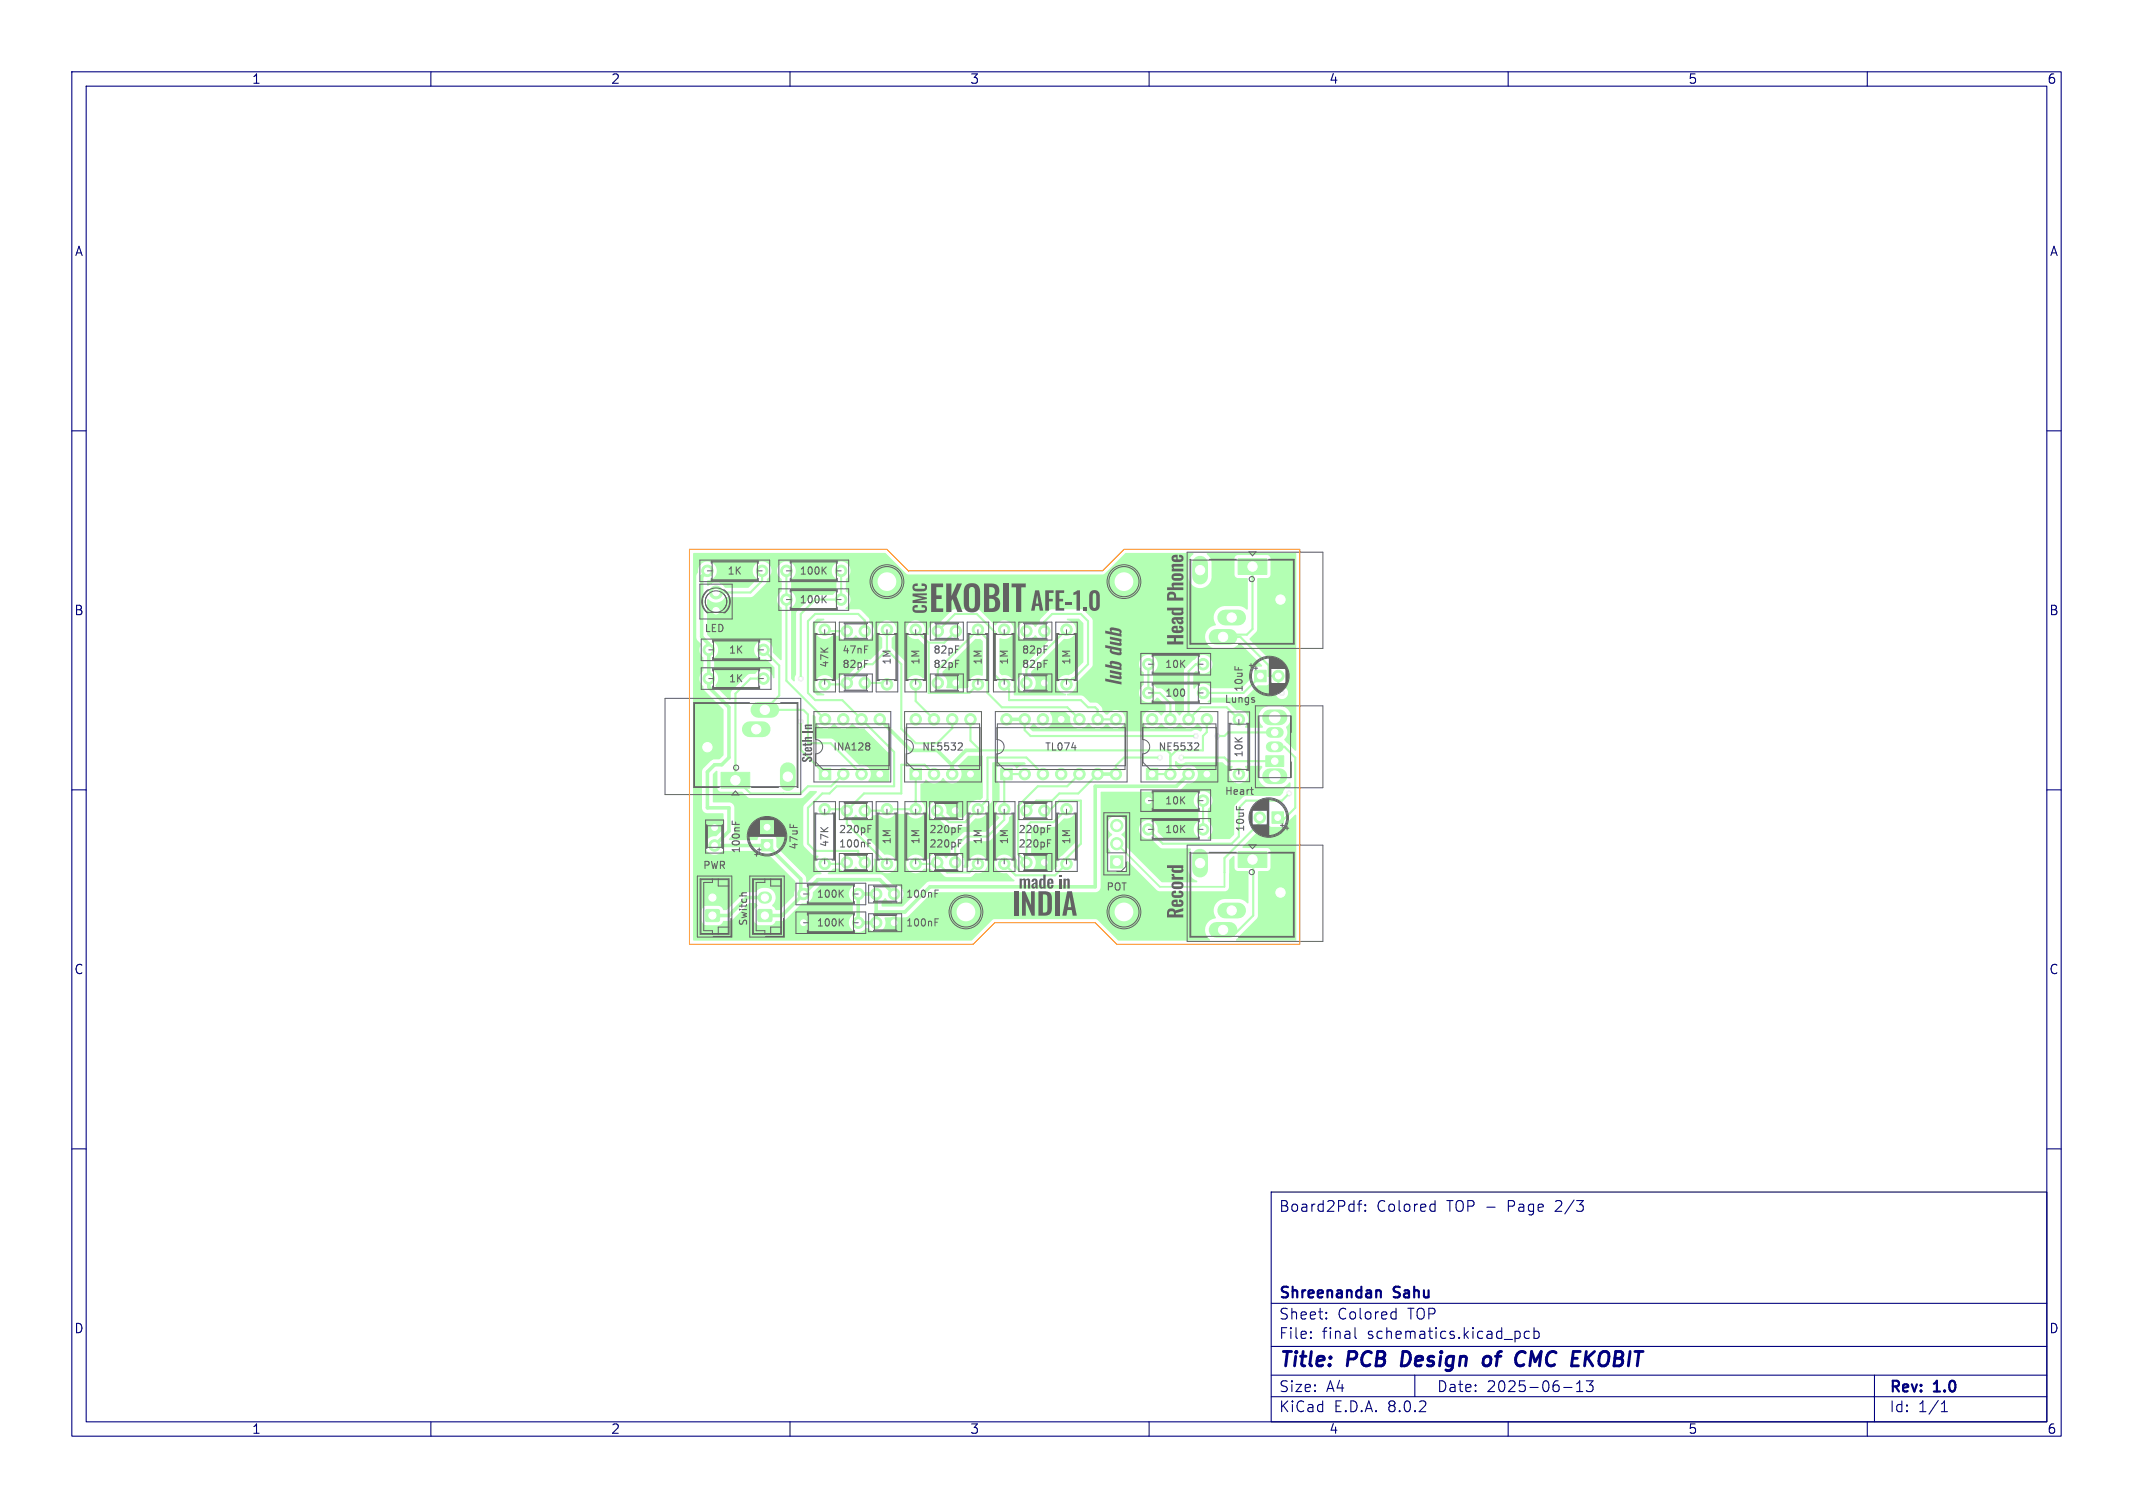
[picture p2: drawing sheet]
<svg xmlns="http://www.w3.org/2000/svg" width="297mm" height="210mm" viewBox="0 0 297 210" stroke-linecap="round" stroke-linejoin="round" font-family="sans-serif">
<defs><g id="words">
<text font-size="4.9" fill="#626262" x="129.4" y="85.8">EKOBIT</text>
<text font-size="4.2" fill="#626262" x="140.9" y="128">INDIA</text>
<text font-size="3.5" fill="#626262" x="143.5" y="85.5">AFE-1.0</text>
<g font-size="2.8" fill="#626262">
<text x="166" y="89.9" transform="rotate(-90 166 89.9)">HeadPhone</text>
<text x="156.5" y="95.5" transform="rotate(-90 156.5 95.5)">lubdub</text>
<text x="166" y="127.9" transform="rotate(-90 166 127.9)">Record</text>
</g>
<g font-size="2.8" fill="#000080">
<text x="178" y="190.9">Title:</text>
<text x="187.7" y="190.9">PCB</text>
<text x="196" y="190.9">Design</text>
<text x="208.2" y="190.9">of</text>
<text x="213.5" y="190.9">CMC</text>
<text x="222.1" y="190.9">EKOBIT</text>
</g>
<g font-size="2.4" fill="#626262">
<text x="129.4" y="85.5" transform="rotate(-90 129.4 85.5)">CMC</text>
<text x="141.8" y="124">madein</text>
</g>
<g font-size="2.1" fill="#000080">
<text x="178" y="169">Board2Pdf:</text>
<text x="191.7" y="169">Colored</text>
<text x="201.5" y="169">TOP -</text>
<text x="210.2" y="169">Page</text>
<text x="217" y="169">2/3</text>
<text x="178" y="184">Sheet:</text>
<text x="178" y="181.2">Shreenandan</text>
<text x="186.2" y="184">Colored</text>
<text x="194.2" y="181.2">Sahu</text>
<text x="196.1" y="184">TOP</text>
<text x="178" y="186.7">File:</text>
<text x="184.1" y="186.7">final</text>
<text x="190.4" y="186.7">schematics.kicad_pcb</text>
<text x="178" y="196.9">KiCad</text>
<text x="178" y="194.1">Size:</text>
<text x="184.7" y="194.1">A4</text>
<text x="185.7" y="196.9">E.D.A.</text>
<text x="193.3" y="196.9">8.0.2</text>
<text x="200" y="194.1">Date:</text>
<text x="207" y="194.1">2025-06-13</text>
<text x="263" y="194.3">Rev:</text>
<text x="263" y="196.9">Id:</text>
<text x="267.1" y="196.9">1/1</text>
<text x="269.4" y="194.3">1.0</text>
</g>
<g font-size="1.8" fill="#000080">
<text x="35" y="11.9">1</text>
<text x="85" y="11.9">2</text>
<text x="135" y="11.9">3</text>
<text x="185" y="11.9">4</text>
<text x="235" y="11.9">5</text>
<text x="285" y="11.9">6</text>
<text x="10.3" y="35.9">A</text>
<text x="285.4" y="35.9">A</text>
<text x="10.3" y="85.9">B</text>
<text x="285.3" y="85.9">B</text>
<text x="10.3" y="135.9">C</text>
<text x="285.3" y="135.9">C</text>
<text x="10.3" y="185.9">D</text>
<text x="285.3" y="185.9">D</text>
<text x="35" y="199.9">1</text>
<text x="85" y="199.9">2</text>
<text x="135" y="199.9">3</text>
<text x="185" y="199.9">4</text>
<text x="235" y="199.9">5</text>
<text x="285" y="199.9">6</text>
</g>
<g font-size="1.4" fill="#626262">
<text x="101.2" y="80.2">1K</text>
<text x="111.3" y="80.2">100K</text>
<text x="98" y="88.2">LED</text>
<text x="111.3" y="84.2">100K</text>
<text x="101.4" y="91.2">1K</text>
<text x="101.4" y="95.2">1K</text>
<text x="115.6" y="93.1" transform="rotate(-90 115.6 93.1)">47K</text>
<text x="117.2" y="93.2">82pF</text>
<text x="117.2" y="91.2">47nF</text>
<text x="124.2" y="92.7" transform="rotate(-90 124.2 92.7)">1M</text>
<text x="128.2" y="92.7" transform="rotate(-90 128.2 92.7)">1M</text>
<text x="129.9" y="91.2">82pF</text>
<text x="129.9" y="93.2">82pF</text>
<text x="136.9" y="92.7" transform="rotate(-90 136.9 92.7)">1M</text>
<text x="140.6" y="92.7" transform="rotate(-90 140.6 92.7)">1M</text>
<text x="142.2" y="93.2">82pF</text>
<text x="142.2" y="91.2">82pF</text>
<text x="149.2" y="92.7" transform="rotate(-90 149.2 92.7)">1M</text>
<text x="162.1" y="93.2">10K</text>
<text x="162.2" y="97.2">100</text>
<text x="170.5" y="97.9">Lungs</text>
<text x="173.2" y="96.5" transform="rotate(-90 173.2 96.5)">10uF</text>
<text x="115.9" y="104.7">INA128</text>
<text x="128.3" y="104.7">NE5532</text>
<text x="145.4" y="104.7">TL074</text>
<text x="161.2" y="104.7">NE5532</text>
<text x="173.2" y="105.6" transform="rotate(-90 173.2 105.6)">10K</text>
<text x="162.1" y="112.2">10K</text>
<text x="170.5" y="110.8">Heart</text>
<text x="103.2" y="118.9" transform="rotate(-90 103.2 118.9)">100nF</text>
<text x="111.3" y="118.4" transform="rotate(-90 111.3 118.4)">47uF</text>
<text x="115.6" y="118.1" transform="rotate(-90 115.6 118.1)">47K</text>
<text x="116.7" y="116.2">220pF</text>
<text x="116.7" y="118.2">100nF</text>
<text x="124.2" y="117.7" transform="rotate(-90 124.2 117.7)">1M</text>
<text x="128.2" y="117.7" transform="rotate(-90 128.2 117.7)">1M</text>
<text x="129.3" y="118.2">220pF</text>
<text x="129.3" y="116.2">220pF</text>
<text x="136.9" y="117.7" transform="rotate(-90 136.9 117.7)">1M</text>
<text x="140.6" y="117.7" transform="rotate(-90 140.6 117.7)">1M</text>
<text x="141.7" y="118.2">220pF</text>
<text x="141.7" y="116.2">220pF</text>
<text x="149.2" y="117.7" transform="rotate(-90 149.2 117.7)">1M</text>
<text x="162.1" y="116.2">10K</text>
<text x="173.4" y="115.9" transform="rotate(-90 173.4 115.9)">10uF</text>
<text x="97.8" y="121.2">PWR</text>
<text x="113.6" y="125.2">100K</text>
<text x="126.1" y="125.2">100nF</text>
<text x="154" y="124.2">POT</text>
<text x="104.2" y="129" transform="rotate(-90 104.2 129)">Switch</text>
<text x="113.6" y="129.2">100K</text>
<text x="126.1" y="129.2">100nF</text>
</g>
</g></defs>
<g fill="#b3ffb3" stroke="#b3ffb3" stroke-width=".14">
<path d="M105.6 126.7l.2-.1 1.6 .1 .1 .2-.1 1.4-.2 .1-1.6-.1-.1-.2z"/>
<path d="M126.7 107h1.6v1.6h-1.6z"/>
<path d="M154.6 119.2h1.7v1.7h-1.7z"/>
<path d="M159.6 107h1.6v1.6h-1.6z"/>
<path d="M172.4 77.8h4v2.2h-4z"/>
<path d="M172.4 118.6h4v2.2h-4z"/>
<path d="M98.3 126.7l.1-.1 1.7 .1 .1 .2-.1 1.4-.1 .1-1.7-.1-.1-.2z"/>
<path d="M114.1 107h1.6v1.6h-1.6z"/>
<path d="M177.1 113.1h1.6v1.6h-1.6z"/>
<path d="M100.4 107.6h4v2.2h-4z"/>
<path d="M176.3 105.2h2.4v1.6h-2.4z"/>
<path d="M106 116.9h1.6v1.6h-1.6z"/>
<path d="M139.3 107h1.6v1.6h-1.6z"/>
<path d="M174.7 93.3h1.6v1.6h-1.6z"/>
<path d="M98.8 84.2h1.8v1.8h-1.8z"/>
<circle cx="122" cy="128.5" r=".8"/>
<circle cx="124.5" cy="128.5" r=".8"/>
<circle cx="159.9" cy="115.5" r=".8"/>
<circle cx="167.5" cy="115.5" r=".8"/>
<circle cx="130" cy="107.8" r=".8"/>
<circle cx="132.6" cy="107.8" r=".8"/>
<circle cx="135.1" cy="107.8" r=".8"/>
<circle cx="135.1" cy="100.2" r=".8"/>
<circle cx="132.6" cy="100.2" r=".8"/>
<circle cx="130" cy="100.2" r=".8"/>
<circle cx="127.5" cy="100.2" r=".8"/>
<circle cx="130.6" cy="87.9" r=".8"/>
<circle cx="133.1" cy="87.9" r=".8"/>
<circle cx="106.3" cy="90.5" r=".8"/>
<circle cx="98.7" cy="90.5" r=".8"/>
<circle cx="119.5" cy="128.5" r=".8"/>
<circle cx="111.9" cy="128.5" r=".8"/>
<circle cx="114.8" cy="87.7" r=".8"/>
<circle cx="114.8" cy="95.3" r=".8"/>
<circle cx="127.5" cy="95.3" r=".8"/>
<circle cx="127.5" cy="87.7" r=".8"/>
<circle cx="106.3" cy="94.5" r=".8"/>
<circle cx="98.7" cy="94.5" r=".8"/>
<circle cx="139.8" cy="95.3" r=".8"/>
<circle cx="139.8" cy="87.7" r=".8"/>
<circle cx="123.5" cy="120.3" r=".8"/>
<circle cx="123.5" cy="112.7" r=".8"/>
<circle cx="148.5" cy="95.3" r=".8"/>
<circle cx="148.5" cy="87.7" r=".8"/>
<circle cx="117.1" cy="83.5" r=".8"/>
<circle cx="109.5" cy="83.5" r=".8"/>
<circle cx="117.9" cy="95.1" r=".8"/>
<circle cx="120.4" cy="95.1" r=".8"/>
<circle cx="167.5" cy="92.5" r=".8"/>
<circle cx="159.9" cy="92.5" r=".8"/>
<circle cx="155.5" cy="117.5" r=".85"/>
<circle cx="155.5" cy="115" r=".85"/>
<circle cx="163" cy="107.8" r=".8"/>
<circle cx="165.5" cy="107.8" r=".8"/>
<circle cx="168" cy="107.8" r=".8"/>
<circle cx="168" cy="100.2" r=".8"/>
<circle cx="165.5" cy="100.2" r=".8"/>
<circle cx="163" cy="100.2" r=".8"/>
<circle cx="160.4" cy="100.2" r=".8"/>
<circle cx="98.5" cy="79.5" r=".8"/>
<circle cx="106.1" cy="79.5" r=".8"/>
<circle cx="142.9" cy="120.1" r=".8"/>
<circle cx="145.4" cy="120.1" r=".8"/>
<circle cx="117.1" cy="79.5" r=".8"/>
<circle cx="109.5" cy="79.5" r=".8"/>
<circle cx="130.6" cy="95.1" r=".8"/>
<circle cx="133.1" cy="95.1" r=".8"/>
<circle cx="99.5" cy="117.7" r=".8"/>
<circle cx="99.5" cy="115.2" r=".8"/>
<circle cx="117.9" cy="112.9" r=".8"/>
<circle cx="120.4" cy="112.9" r=".8"/>
<circle cx="148.5" cy="120.3" r=".8"/>
<circle cx="148.5" cy="112.7" r=".8"/>
<circle cx="136.2" cy="95.3" r=".8"/>
<circle cx="136.2" cy="87.7" r=".8"/>
<circle cx="111.9" cy="124.5" r=".8"/>
<circle cx="119.5" cy="124.5" r=".8"/>
<circle cx="123.5" cy="87.7" r=".8"/>
<circle cx="123.5" cy="95.3" r=".8"/>
<circle cx="120.4" cy="120.1" r=".8"/>
<circle cx="117.9" cy="120.1" r=".8"/>
<circle cx="117.4" cy="107.8" r=".8"/>
<circle cx="120" cy="107.8" r=".8"/>
<circle cx="122.5" cy="107.8" r=".8"/>
<circle cx="122.5" cy="100.2" r=".8"/>
<circle cx="120" cy="100.2" r=".8"/>
<circle cx="117.4" cy="100.2" r=".8"/>
<circle cx="114.9" cy="100.2" r=".8"/>
<circle cx="142.9" cy="95.1" r=".8"/>
<circle cx="145.4" cy="95.1" r=".8"/>
<circle cx="175.4" cy="113.9" r=".8"/>
<circle cx="133" cy="120.1" r=".8"/>
<circle cx="130.5" cy="120.1" r=".8"/>
<circle cx="139.8" cy="120.3" r=".8"/>
<circle cx="139.8" cy="112.7" r=".8"/>
<circle cx="136.2" cy="120.3" r=".8"/>
<circle cx="136.2" cy="112.7" r=".8"/>
<circle cx="167.5" cy="111.5" r=".8"/>
<circle cx="159.9" cy="111.5" r=".8"/>
<circle cx="159.9" cy="96.5" r=".8"/>
<circle cx="167.5" cy="96.5" r=".8"/>
<circle cx="106.8" cy="115.2" r=".8"/>
<circle cx="172.5" cy="107.8" r=".8"/>
<circle cx="172.5" cy="100.2" r=".8"/>
<circle cx="142.7" cy="107.8" r=".8"/>
<circle cx="145.2" cy="107.8" r=".8"/>
<circle cx="147.8" cy="107.8" r=".8"/>
<circle cx="150.3" cy="107.8" r=".8"/>
<circle cx="152.8" cy="107.8" r=".8"/>
<circle cx="155.4" cy="107.8" r=".8"/>
<circle cx="155.4" cy="100.2" r=".8"/>
<circle cx="152.8" cy="100.2" r=".8"/>
<circle cx="150.3" cy="100.2" r=".8"/>
<circle cx="147.8" cy="100.2" r=".8"/>
<circle cx="145.2" cy="100.2" r=".8"/>
<circle cx="142.7" cy="100.2" r=".8"/>
<circle cx="140.1" cy="100.2" r=".8"/>
<circle cx="178" cy="94.1" r=".8"/>
<circle cx="99.7" cy="82.5" r=".9"/>
<circle cx="114.8" cy="120.3" r=".8"/>
<circle cx="114.8" cy="112.7" r=".8"/>
<circle cx="124.5" cy="124.5" r=".8"/>
<circle cx="122" cy="124.5" r=".8"/>
<circle cx="120.4" cy="87.9" r=".8"/>
<circle cx="117.9" cy="87.9" r=".8"/>
<circle cx="142.9" cy="112.9" r=".8"/>
<circle cx="145.4" cy="112.9" r=".8"/>
<circle cx="142.9" cy="87.9" r=".8"/>
<circle cx="145.4" cy="87.9" r=".8"/>
<circle cx="127.5" cy="112.7" r=".8"/>
<circle cx="127.5" cy="120.3" r=".8"/>
<circle cx="130.5" cy="112.9" r=".8"/>
<circle cx="133" cy="112.9" r=".8"/>
</g>
<path d="M99.1 125h.3M106.4 125h.3" fill="none" stroke="#b3ffb3" stroke-width="1.7"/>
<g fill="none" stroke="#b3ffb3" stroke-width="2.2">
<path d="M167.1 78.5v1.8M105.6 98.9h1.8M169.4 88.7h1.8M170.6 86h1.8M176.9 99.9h1.3M178.3 82.6v1.8M98.5 103.2v1.8M104.4 101.6h1.8M109.7 107.3v1.8M167.1 119.3v1.8M176.9 108.1h1.3M169.4 129.5h1.8"/>
<path d="M170.6 126.8h1.8M178.3 123.4v1.8"/>
</g>
<path d="M177 104h1M177 102h1" fill="none" stroke="#b3ffb3" stroke-width="1.5"/>
<g fill="#ececec" stroke="#ececec" stroke-width=".14">
<circle cx="179.5" cy="110.5" r=".35"/>
<circle cx="178.5" cy="96.5" r=".35"/>
<circle cx="161.5" cy="105.5" r=".35"/>
<circle cx="164.5" cy="105.5" r=".35"/>
<circle cx="169.5" cy="102.5" r=".35"/>
<circle cx="166.5" cy="102.5" r=".35"/>
<circle cx="111.5" cy="94.5" r=".35"/>
<circle cx="111.5" cy="100.5" r=".35"/>
</g>
<g fill="none" stroke="#b3ffb3" stroke-width=".3">
<path d="M106.1 79.5v1.4l-1.6 1.6h-4.8M109.5 79.5v15.3l5.4 5.4M117.1 79.5v4h-3.6l-2 2v9M174.4 78.6v9l-.8 .8h-3.3v.3h2.4l3.9 4v1.4h1.4v1.9l.5 .5M106.3 94.5h-1.8l-2.1 2.1v12.1h.3l1.8 1.8h7l1-1h3.2l1.7-1.7M106.3 90.5l2.2 2.2v4.2l-2 2h5.4l.6 .6v4h3.2l4.3 4.3M114.8 87.7l.2 .2h2.9M120.4 87.9v-1.5l-.9-.9h-6l-1 1v10l1 1h3.8l7.2 7.2v4.8h-8l-1 1h-1l-2 2v5l1 1h6v.7l.9 .9M120.4 95.1h2.9l.2 .2M123.5 90.5l2 2v9l2 2h3l2.1-2.1v-1.2M123.5 90.5l-2 2h-1l-2.8 2.8h-2.9M123.5 87.7v2.8"/>
<path d="M127.5 95.3v2.3l2.6 2.6M127.5 87.7l1.8 1.8M129.3 89.5v7h5.7l1.2-1.2M130.6 95.1v-1.8l5.6-5.6 1.3 1.3v7.5l2 2h9.1l1.7 1.7M133 85.5l-2.4 2.4M133.1 87.9l-1.6 1.6h-2.2M136 85.5l2.5 2.5v6l2 2v1.5h10l1 1h1l.3 .3v1.4h2.4l.2 .2v-.2M145.4 86.6v1.3M148.5 87.7l-5.6 5.6v1.8M151.5 86.5v6l-2 2h-.2l-.8 .8M159.9 92.5v4h1.6l1.5 1.5v2.2M167.5 92.5h-1l-1 1v6.7l1.7-1.7h3.6l1.7 1.7"/>
<path d="M175.5 94.1l-2.4 2.4h-5.6M111.5 100.5v3.9l3.4 3.4M114.8 112.7h2.9l.2 .2M117.9 112.9v1.8l5.6 5.6M127.5 107.8v4.9h-4l-.2 .2h-2.9M127.5 111.5h.1M130.1 107.8l-1.3-1.3h-3.3v4h-5.2l-2.4 2.4M135.1 100.2v2.9l1.4 1.4h26M142.7 107.8h-2.6l-.3 .3v6.1l-2.3 2.3h-3l-1.5 1.5v2.1M142.7 100.2v1.5l.8 .8h23M145.2 107.8l-2.3-2.3h-5.4v5.9l-3 3v.1h-2.4l-1.6-1.6M145.4 112.9h.7l1.4-1.4h3v6l-2 2v.8l-1.6 1.6h-5.5l-1.6-1.6"/>
<path d="M150.3 107.8l-1.7 1.7h-4.1l-2.7 2.7v6.8l1.1 1.1v-5l.6-.6h3.2l1.8-1.8M152.8 107.8l-2.7 2.7h-2.6l-1 1h-2.2l-1.4 1.4v.2l-.4 .4M161.5 105.5h-5l-1.1 1.1v1.2M163 105v2.8h-2.6M164.5 105.5h6l.5 .5h6.5M167.5 111.5v4M168 100.2v1.8l-.5 .5v2h-3.7l-.8 .8M175.4 113.9v.7l-4.9 4.9v2M177.5 104h1.4l1.4 1.5v7l-2 2h-.8M177.5 101.5v.5h-6.5l-.5 .5h-1M179.5 110.5l-1 1h-5l-1 1v4l-1 1h-9.6l-2-2M117.9 120.1l-.2 .2h-2.9"/>
<path d="M127.5 120.3h2.8l.2-.2 1.4 1.4h3.1l1.2-1.2M174.5 120.2v7.3l-2.4 2.4h-1.8"/>
</g>
<path d="M98.5 79.5l-.8 .8v8.4l1 1v6l2.8 2.8v7l-1 1h-1l-1 1v5h3v3.3l-2 2 7.3-.1 4.7 4.7v1.7l.4 .4M122.5 100.2l4.3 4.3h3.7l2.1 2.1M136.5 104.5h-2l-1.9 1.9v1.4M140.1 100.2h2.6M152.8 107.8h2.6M165.5 107.8l-1.7 1.7h-11.3v14h-23l-3.5 3.5h-4M106.5 125h-2.5l-2.5 2.5h-2.3M119.5 124.5h2.5v4h-2.5zM124.5 124.5l-2-2h-8.6l-5 5h-2.4" fill="none" stroke="#b3ffb3" stroke-width=".5"/>
<path d="M155.5 117.5l6 6h9v-2" fill="none" stroke="#b3ffb3" stroke-width=".25"/>
<g fill="#b3ffb3">
<path d="M96.5 77.1l26.7-.1 3 2.9 .2 .1h27.2l.2-.1 2.9-2.9h9.4l.1 .1v.1l-.5 .5-.2 .4v2.3a1.61 1.61 0 0 0 1.6 1.5 1.61 1.61 0 0 0 1.6-1.5v-2.3l-.2-.4-.5-.5 .1-.2h12.3l.1 .1v27.4h-.2l-1.5-1.5a1.58 1.58 0 0 0 .3-1.8 1.61 1.61 0 0 0 .6-1.7 1.61 1.61 0 0 0-1.4-1.2h-1.7a1.67 1.67 0 0 0-1.3 1.2 1.67 1.67 0 0 0 .6 1.8h-.2h-2.2h-.1v-.2a1.34 1.34 0 0 0 .2-1.6 1.34 1.34 0 0 0-1.5-.6l-1.1-1-2.7-.1-.2-.1 .6-.5 4.6-.1 1.8-1.6 1.3-.1 .3-.1 .2-.3 .4 .3 .1 .9 .2 .3a.88 .88 0 0 0 .9 .8 .88 .88 0 0 0 .9-.8 .88 .88 0 0 0-.7-.9v-.3a1.37 1.37 0 0 0 .4-1.8 1.37 1.37 0 0 0-1.8-.6l-.1-.7-3.2-3.2 .9-1 .2-.3v-7.1l.1-.1h1.3l.3-.3 .1-2.4-.1-.4-.4-.1h-4l-.4 .1-.1 .4 .1 2.4 .3 .3 1.4 .1v4.2l-.1 .1-.6-.4-.5-.1h-2.2a1.69 1.69 0 0 0-1 2.6 1.63 1.63 0 0 0-1.5 1.7 1.63 1.63 0 0 0 1.5 1.6h2.3l.4-.2 .6-.5 3.1 3v.2h-.1h-1l-.3 .2-.1 .3v1.2l-1.4 1.3h-4.2a1.38 1.38 0 0 0-2.3 .1l-.1-.1v-2l.4-.4a1.33 1.33 0 0 0 2-.1 1.33 1.33 0 0 0-.4-2 1.33 1.33 0 0 0-1.9 .6l-.2 .1-1.2 1.3-.1 5.7-.5 .6h-.1l-.6-.6v-1.1l-.1-.4-1.6-1.5-.3-.2h-.6l-.4-.4v-1.8a1.31 1.31 0 0 0 .3-2 1.31 1.31 0 0 0-2 .1 1.31 1.31 0 0 0 .3 1.9v1.7a1.35 1.35 0 0 0-.2 2.1 1.35 1.35 0 0 0 2.1-.2h.2l1 1.1v.8l-.5 .5h-.2a1.31 1.31 0 0 0-2-.5 1.31 1.31 0 0 0 0 2.1 1.31 1.31 0 0 0 2-.5h.2a1.38 1.38 0 0 0 1.2 .8 1.38 1.38 0 0 0 1.2-.8 1.43 1.43 0 0 0 2.6 0l.6 .6v.4l-.3 .2a.91 .91 0 0 0-1.2-.1h-22.1l-.5-.5 .7-.6a1.35 1.35 0 0 0 1.9 .6 1.35 1.35 0 0 0 .3-2l.1-.1h2l.7 .7a1.35 1.35 0 0 0 .9 1.5 1.35 1.35 0 0 0 1.7-.7 1.42 1.42 0 0 0 2.4 .1l.3 .1a1.32 1.32 0 0 0 2 .2 1.32 1.32 0 0 0-.1-2 1.32 1.32 0 0 0-2 .4h-.2l-.2-.2a.8 .8 0 0 1-.4-.8l-.6-.6-1-.1-1.1-.9-2-.1h-.1v-.2a1.4 1.4 0 0 0 1.2-1.5l2.2-2.2 .1-.2 .1-6.3-.2-.3-1.3-1.2-4.3-.1-.3 .2-1.2 1.2-.2 .6-.5 .5a1.32 1.32 0 0 0-1.7-.7 1.32 1.32 0 0 0-.8 1.7 1.32 1.32 0 0 0 1.7 .8l.4-.2 .3-.4h.1a1.55 1.55 0 0 0 1.7 .7v.1l-3.5 3.6-.1 .3-.1 .8a1.32 1.32 0 0 0-.2 2 1.32 1.32 0 0 0 2-.1 1.32 1.32 0 0 0-.4-2v-.4l4.5-4.5a1.36 1.36 0 0 0 1.7-1.1 1.36 1.36 0 0 0-1.3-1.6l.2-.1h1.5l.6 .6v5.4l-1.5 1.6-.4 .2a1.36 1.36 0 0 0-1.7 1.1 1.36 1.36 0 0 0 1.3 1.6l-.2 .1h-7l-.1-.1-.1-.9a1.45 1.45 0 0 0-1.7-1.8l-.2-.3v-4.7v-.1a1.31 1.31 0 0 0 1.8-.6 1.31 1.31 0 0 0-.5-1.7 1.31 1.31 0 0 0-1.8 .4l-.2 .1-2.1-2.1-.3-.2-3.3 .1-1.9 1.7a1.33 1.33 0 0 0-1.6 1.8h-.1l-.4-.4a1.31 1.31 0 0 0-1.2-1.6 1.31 1.31 0 0 0-1.4 1.4 1.31 1.31 0 0 0 1.6 1.2l.9 .8v4.5l-.2 .2a1.36 1.36 0 0 0-2.2 .2l-.1-.1-.1-2.3-1.9-2v-1.4a1.34 1.34 0 0 0 .3-2 1.34 1.34 0 0 0-2 0 1.34 1.34 0 0 0 .3 2v1.4l-1.5 1.5h-.8l-.4 .2-1.9 1.8a1.48 1.48 0 0 0-1.6 .9l-.6-.1a1.31 1.31 0 0 0-2.3 0 1.31 1.31 0 0 0 1 2l.1 .2h-.1h-.9l-.6-.6v-9.4l.6-.6h.9h.1v.2a1.33 1.33 0 0 0-1.1 1.9 1.33 1.33 0 0 0 2.2 .2l.9 .1a1.38 1.38 0 0 0 2.4-.1 1.35 1.35 0 0 0 2.1 .4 1.35 1.35 0 0 0-.2-2.2l-.1-.5-.1-.2-1.1-1.1-1.9-.1h-.2l.1-.2a1.37 1.37 0 0 0 0-2.3v-1.4h4.4a1.3 1.3 0 0 0 1.3 1.4 1.3 1.3 0 0 0 1.3-1.4h30.4v.2a1.3 1.3 0 0 0 2 1 1.3 1.3 0 0 0 0-2.2 1.3 1.3 0 0 0-2 1h-30.4v-.2a1.3 1.3 0 0 0-1.4-1 1.3 1.3 0 0 0-1.2 1.2h-4.4v-.2a1.34 1.34 0 0 0 .3-2 1.34 1.34 0 0 0-2 0 1.34 1.34 0 0 0 .4 2v1.6l-.5 .5-2.8 .1-2.3 2.3-.1 .2v8.5l-.1 .4v.5l-.1 .1-.4-.4v-9.9a1.37 1.37 0 0 0 0-2.3v-1.7a1.32 1.32 0 0 0 .2-2 1.32 1.32 0 0 0-2 .1 1.32 1.32 0 0 0 .4 2v1.7a1.37 1.37 0 0 0 0 2.3v7.2h-.2l-1-1.1a1.31 1.31 0 0 0-1.2-1.6 1.31 1.31 0 0 0-1.4 1.4 1.31 1.31 0 0 0 1.6 1.2l1.2 1.2v1.3l-.1 .2-.1-.1a1.34 1.34 0 0 0-1.1-1.2 1.34 1.34 0 0 0-1.4 .6h-.7l-.3 .2-2.2 2.2-.2 .3v1h-.2l-1.9-2.1a1.39 1.39 0 0 0-.2-2l.1-1.8a1.41 1.41 0 0 0-.2-2.3l-.8-.9v-4.9l.1-.1a1.5 1.5 0 0 0 2.4-.2l3.8-.1 1.8-1.8 .2-.7a1.31 1.31 0 0 0 .3-1.9 1.31 1.31 0 0 0-2-.1 1.31 1.31 0 0 0 .3 2v.1l-1.2 1.2-3.3-.1a1.44 1.44 0 0 0-2.3-.2l-.1-.1v-.6a1.33 1.33 0 0 0 1.3-1.4 1.33 1.33 0 0 0-1.5-1.3 1.33 1.33 0 0 0-1.1 1.6l-.3 .4v8.6l.1 .3 .6 .7a1.39 1.39 0 0 0 .3 1.8v1.8a1.37 1.37 0 0 0 0 2.2l.2 .6 2.6 2.6v6.3l-.5 .6h-.8l-.4 .2-1.1 1.1-.1 .3-.1 5.3a.75 .75 0 0 0 .7 .7h2.3v2.2l-.9 .9a1.34 1.34 0 0 0-1.5 1.8 1.34 1.34 0 0 0 2.3 .3h4.8l.2 .4 .3 .1h1.2l3.6 3.7v1.1l-.1 1-2.1 1.9h-.5l-.5-.6a1.38 1.38 0 0 0 .4-1.5 1.38 1.38 0 0 0-1.1-1l-.6 .1a1.63 1.63 0 0 0-1 .5l-1.6 .1-2.4 2.4h-.5a.85 .85 0 0 0-.7-.6l-1.7 .1-.4 .2-.2 .4v1.5l.3 .4 .4 .2h1.6a1.13 1.13 0 0 0 .8-.6h.8l.4-.2 2.4-2.3h.8l.3 .3-.5 .6v1.5a.74 .74 0 0 0 .7 .7l1.7-.1 .3-.1 .4-.4 1.1-.1 2.5-2.4a1.36 1.36 0 0 0 1.5-1.6l1-.9h4.4h.1v.2a1.36 1.36 0 0 0 0 2.1v1.8a1.33 1.33 0 0 0-.1 2.1 1.33 1.33 0 0 0 2-.2h.3a1.32 1.32 0 0 0 1.8 .3 1.32 1.32 0 0 0 .5-1.7l.1-.1 2.9-.1 1-.8h6v.2a1.3 1.3 0 0 0 1.4 1.2 1.3 1.3 0 0 0 1.2-1.4h19.4v.2a1.3 1.3 0 0 0 2 1 1.3 1.3 0 0 0 0-2.2 1.3 1.3 0 0 0-2 1l-19.4-.1a1.3 1.3 0 0 0-1.3-1.1 1.3 1.3 0 0 0-1.3 1.2h-6l2.6-2.6h22.8l.3-.1 .2-.2 .2-.4v-13.3h10.6l.4-.2 1-1a1.31 1.31 0 0 0 1.5-1 1.31 1.31 0 0 0-.9-1.5 1.31 1.31 0 0 0-1.6 .7h-.1l-.6-.6v-.6l.2-.1a.95 .95 0 0 0 1.3 .2h5.1l.5 .4 .8 .1 .1 .1a1.32 1.32 0 0 0-.1 1.9 1.32 1.32 0 0 0 1.9 0 1.32 1.32 0 0 0 0-1.9l.1-.1h2.1l.2 .2a1.64 1.64 0 0 0-.5 1.7 1.64 1.64 0 0 0 1.4 1.1h1.8l.5-.2 .6-.5 .1 .1-.1 .5a.92 .92 0 0 0-1 .9l-.4 .3h-4.8l-.2 .1-1.3 1.4-.1 4-.6 .5h-2.9h-.2l.1-.2a1.37 1.37 0 0 0 0-2.3v-1.7a1.31 1.31 0 0 0 .3-2 1.31 1.31 0 0 0-2 .1 1.31 1.31 0 0 0 .4 1.9v1.7a1.39 1.39 0 0 0 0 2.4l-.1 .1h-4.6l-1-.9a1.34 1.34 0 0 0-1.2-1.7 1.34 1.34 0 0 0-1.4 1.4 1.34 1.34 0 0 0 1.7 1.2l1.4 1.3 4.1 .1v.1l-.3 .9v2a1.89 1.89 0 0 0 1.2 1.5l-.1 .2h-4.9l-4.9-5a1.43 1.43 0 0 0-.7-1.6l.1-.2a1.37 1.37 0 0 0 .3-2 1.37 1.37 0 0 0-2.1 0 1.37 1.37 0 0 0 .5 2.1l-.1 .1a1.39 1.39 0 0 0-.2 2.3l-.4 .5-.1 1.8 .2 .3 .3 .2 2-.1 .2-.3 .1-1 .1-.1 4.1 4.1 .3 .1h9.4l.2-.2 .1-.3 .1-3.8 .6-.6 .1 .1v1.6l.1 .3 .3 .1 1.5 .1v4.3v.1h-.2a1.61 1.61 0 0 0-1.1-.6h-2.2a1.69 1.69 0 0 0-1 2.6 1.7 1.7 0 0 0-1.4 1.3 1.7 1.7 0 0 0 .6 1.8l-.1 .1h-12.6l-3-2.9-.2-.1h-14.2l-.2 .1-3 2.9h-38.6z"/>
<path d="M173 117.9l2.8-2.8 .7-.4h.1a.53 .53 0 0 0 .5 .5h1.7a.59 .59 0 0 0 .4-.7l1.1-1h.2v17.4l-.1 .1h-8.2l-.1-.1v-.1l3-3.1 .1-6.3 1.3-.1 .3-.1 .1-.4v-2.2l-.1-.4-.4-.1h-3.3l-.1-.1z"/>
<path d="M119.1 113.5h.1a1.37 1.37 0 0 0 2.4 0l.9 .1a1.37 1.37 0 0 0 2.2-.3l1.7 .1a1.33 1.33 0 0 0 2.1 .2 1.33 1.33 0 0 0-.3-2.1v-2.3l.1-.1a.63 .63 0 0 0 .6-.5h.1a1.38 1.38 0 0 0 2.3-.3 1.34 1.34 0 0 0 2.1 .5 1.34 1.34 0 0 0 0-2.1l1.4-1.4h2v5.7l-.3 .4a1.37 1.37 0 0 0-1.6 1.7l-.9 .7h-1.6l-.6-.6a1.31 1.31 0 0 0-1.2-1.6 1.31 1.31 0 0 0-1.4 1.4 1.31 1.31 0 0 0 1.6 1.2l1.1 .9 2.7 .1 .3-.2 .9-1a1.42 1.42 0 0 0 1.7-1.7l.5-.5 .2-.4v-5.2h4.4l.2 .1-.1 .2a1.56 1.56 0 0 0-1.2 .5l-.2-.4-.3-.1h-1.8l-.3 .3-.1 1.8 .4 .6v2.4a1.33 1.33 0 0 0-.1 2.2v.2l-1.9 1.8h-2.8l-.3 .2-1.6 1.6-.2 .3v1.1l-.5 .5h-.1a1.33 1.33 0 0 0-1.3-.7 1.33 1.33 0 0 0-1.1 .8l-.6 .1a1.32 1.32 0 0 0-1.9-.5 1.32 1.32 0 0 0-.3 1.9 1.32 1.32 0 0 0 2 0l.2-.1h.8l.2 .2a1.45 1.45 0 0 0 1.1 .2l.7 .6 .3 .2h3.2l.4-.2 .4-.4a1.34 1.34 0 0 0 1.7-1.1 1.34 1.34 0 0 0-1.5-1.5 1.34 1.34 0 0 0-1.1 1.7l-.2 .1h-.4l-.1-.1a1.41 1.41 0 0 0-.5-1.8v-.6l1-1.1 3.1-.1 2.5-2.5 .2-.2a.85 .85 0 0 1 .4-1l.2 .1v5.5l.5 .8a1.52 1.52 0 0 0 .4 1.4h-.3l-.6-.6a1.31 1.31 0 0 0-1.2-1.6 1.31 1.31 0 0 0-1.4 1.4 1.31 1.31 0 0 0 1.7 1.2l1 1 .1 .1-12 .1-.3 .1-3.3 3.3h-2.9v-.6l.5-.5a1.34 1.34 0 0 0 1.6 .7 1.34 1.34 0 0 0 .9-1.7 1.34 1.34 0 0 0-1.6-.9l-1.2-1.3-.4-.2h-7.2h-.1v-.2l.7-.5h.9a1.38 1.38 0 0 0 2.3-.3 1.35 1.35 0 0 0 1.7 .6 1.35 1.35 0 0 0 .8-1.7h.1l.4 .4a1.32 1.32 0 0 0 1.3 1.6 1.32 1.32 0 0 0 1.3-1.5 1.32 1.32 0 0 0-1.7-1.1l-4.5-4.5v-.5z"/>
<path d="M99.3 107.8l.4-.4h.2v2.4l.3 .4 3.1 .1 .8 .7 .3 .2h7.2l.3-.2 .9-.8h.9v.2l-1.8 1.9-.1 5.3 .2 .3 1.1 1.1 .3 .2h.5l.1 .1a1.35 1.35 0 0 0 .4 2.3l-.1 .1-.8 .1-1 1.1-.2-.1-.1-.6-.1-.3-4-3.9v-1.1a.49 .49 0 0 0-.5-.5h-1.6a.54 .54 0 0 0-.5 .5l-3.9 .1-.1-.1v-.1l.6-.6 .2-.4v-3.4a.75 .75 0 0 0-.7-.7h-2.3z"/>
<path d="M143.6 115.3l.2-.1 3.1-.1 1.3-1.1a1.34 1.34 0 0 0 1.5-.7l.1 .1v3.8l-1.8 1.9a1.47 1.47 0 0 0-.8 1.6l-.6 .5h-2.7l-.1-.1a1.41 1.41 0 0 0-.2-2.2z"/>
<path d="M113.2 99.6h.2l.2 .2a1.37 1.37 0 0 0 .9 1.6 1.37 1.37 0 0 0 1.7-.7 1.43 1.43 0 0 0 2.5 0 1.6 1.6 0 0 0 1.6 .8l3.5 3.5v3.8h-2.8h-.1a1.4 1.4 0 0 0 .2-1.7 1.4 1.4 0 0 0-1.5-.6l-3.6-3.6-2.8-.1z"/>
<path d="M131.3 93.5l4.5-4.5h.7l.3 .3v4.7v.1a1.39 1.39 0 0 0-1.5 .2 1.39 1.39 0 0 0-.4 1.4l-.2 .1h-2.9a1.49 1.49 0 0 0-.6-1.9z"/>
</g>
<g fill="#fff" stroke="#fff" stroke-width=".14">
<circle cx="179.5" cy="110.5" r=".15"/>
<circle cx="178.5" cy="96.5" r=".15"/>
<circle cx="161.5" cy="105.5" r=".15"/>
<circle cx="164.5" cy="105.5" r=".15"/>
<circle cx="169.5" cy="102.5" r=".15"/>
<circle cx="166.5" cy="102.5" r=".15"/>
<circle cx="111.5" cy="94.5" r=".15"/>
<circle cx="111.5" cy="100.5" r=".15"/>
<circle cx="122" cy="128.5" r=".4"/>
<circle cx="124.5" cy="128.5" r=".4"/>
<circle cx="159.9" cy="115.5" r=".4"/>
<circle cx="167.5" cy="115.5" r=".4"/>
<circle cx="106.5" cy="127.5" r=".5"/>
<circle cx="106.5" cy="125" r=".5"/>
<circle cx="127.5" cy="107.8" r=".4"/>
<circle cx="130" cy="107.8" r=".4"/>
<circle cx="132.6" cy="107.8" r=".4"/>
<circle cx="135.1" cy="107.8" r=".4"/>
<circle cx="135.1" cy="100.2" r=".4"/>
<circle cx="132.6" cy="100.2" r=".4"/>
<circle cx="130" cy="100.2" r=".4"/>
<circle cx="127.5" cy="100.2" r=".4"/>
<circle cx="130.6" cy="87.9" r=".4"/>
<circle cx="133.1" cy="87.9" r=".4"/>
<circle cx="156.5" cy="81" r="1.05"/>
<circle cx="106.3" cy="90.5" r=".4"/>
<circle cx="98.7" cy="90.5" r=".4"/>
<circle cx="119.5" cy="128.5" r=".4"/>
<circle cx="111.9" cy="128.5" r=".4"/>
<circle cx="114.8" cy="87.7" r=".4"/>
<circle cx="114.8" cy="95.3" r=".4"/>
<circle cx="127.5" cy="95.3" r=".4"/>
<circle cx="127.5" cy="87.7" r=".4"/>
<circle cx="106.3" cy="94.5" r=".4"/>
<circle cx="98.7" cy="94.5" r=".4"/>
<circle cx="139.8" cy="95.3" r=".4"/>
<circle cx="139.8" cy="87.7" r=".4"/>
<circle cx="123.5" cy="120.3" r=".4"/>
<circle cx="123.5" cy="112.7" r=".4"/>
<circle cx="148.5" cy="95.3" r=".4"/>
<circle cx="148.5" cy="87.7" r=".4"/>
<circle cx="117.1" cy="83.5" r=".4"/>
<circle cx="109.5" cy="83.5" r=".4"/>
<circle cx="117.9" cy="95.1" r=".4"/>
<circle cx="120.4" cy="95.1" r=".4"/>
<circle cx="167.5" cy="92.5" r=".4"/>
<circle cx="159.9" cy="92.5" r=".4"/>
<circle cx="155.5" cy="120" r=".5"/>
<circle cx="155.5" cy="117.5" r=".5"/>
<circle cx="155.5" cy="115" r=".5"/>
<circle cx="160.4" cy="107.8" r=".4"/>
<circle cx="163" cy="107.8" r=".4"/>
<circle cx="165.5" cy="107.8" r=".4"/>
<circle cx="168" cy="107.8" r=".4"/>
<circle cx="168" cy="100.2" r=".4"/>
<circle cx="165.5" cy="100.2" r=".4"/>
<circle cx="163" cy="100.2" r=".4"/>
<circle cx="160.4" cy="100.2" r=".4"/>
<circle cx="98.5" cy="79.5" r=".4"/>
<circle cx="106.1" cy="79.5" r=".4"/>
<circle cx="142.9" cy="120.1" r=".4"/>
<circle cx="145.4" cy="120.1" r=".4"/>
<circle cx="117.1" cy="79.5" r=".4"/>
<circle cx="109.5" cy="79.5" r=".4"/>
<circle cx="130.6" cy="95.1" r=".4"/>
<circle cx="133.1" cy="95.1" r=".4"/>
<circle cx="170.3" cy="88.7" r=".65"/>
<circle cx="171.5" cy="86" r=".65"/>
<circle cx="178.3" cy="83.5" r=".65"/>
<circle cx="174.4" cy="78.9" r=".65"/>
<circle cx="167.1" cy="79.4" r=".65"/>
<circle cx="123.5" cy="81" r="1.05"/>
<circle cx="99.5" cy="117.7" r=".4"/>
<circle cx="99.5" cy="115.2" r=".4"/>
<circle cx="117.9" cy="112.9" r=".4"/>
<circle cx="120.4" cy="112.9" r=".4"/>
<circle cx="170.3" cy="129.5" r=".65"/>
<circle cx="171.5" cy="126.8" r=".65"/>
<circle cx="178.3" cy="124.3" r=".65"/>
<circle cx="174.4" cy="119.7" r=".65"/>
<circle cx="167.1" cy="120.2" r=".65"/>
<circle cx="148.5" cy="120.3" r=".4"/>
<circle cx="148.5" cy="112.7" r=".4"/>
<circle cx="136.2" cy="95.3" r=".4"/>
<circle cx="136.2" cy="87.7" r=".4"/>
<circle cx="111.9" cy="124.5" r=".4"/>
<circle cx="119.5" cy="124.5" r=".4"/>
<circle cx="99.2" cy="127.5" r=".5"/>
<circle cx="99.2" cy="125" r=".5"/>
<circle cx="123.5" cy="87.7" r=".4"/>
<circle cx="123.5" cy="95.3" r=".4"/>
<circle cx="120.4" cy="120.1" r=".4"/>
<circle cx="117.9" cy="120.1" r=".4"/>
<circle cx="114.9" cy="107.8" r=".4"/>
<circle cx="117.4" cy="107.8" r=".4"/>
<circle cx="120" cy="107.8" r=".4"/>
<circle cx="122.5" cy="107.8" r=".4"/>
<circle cx="122.5" cy="100.2" r=".4"/>
<circle cx="120" cy="100.2" r=".4"/>
<circle cx="117.4" cy="100.2" r=".4"/>
<circle cx="114.9" cy="100.2" r=".4"/>
<circle cx="142.9" cy="95.1" r=".4"/>
<circle cx="145.4" cy="95.1" r=".4"/>
<circle cx="177.9" cy="113.9" r=".4"/>
<circle cx="175.4" cy="113.9" r=".4"/>
<circle cx="133" cy="120.1" r=".4"/>
<circle cx="130.5" cy="120.1" r=".4"/>
<circle cx="139.8" cy="120.3" r=".4"/>
<circle cx="139.8" cy="112.7" r=".4"/>
<circle cx="136.2" cy="120.3" r=".4"/>
<circle cx="136.2" cy="112.7" r=".4"/>
<circle cx="106.5" cy="98.9" r=".65"/>
<circle cx="105.3" cy="101.6" r=".65"/>
<circle cx="98.5" cy="104.1" r=".65"/>
<circle cx="102.4" cy="108.7" r=".65"/>
<circle cx="109.7" cy="108.2" r=".65"/>
<circle cx="167.5" cy="111.5" r=".4"/>
<circle cx="159.9" cy="111.5" r=".4"/>
<circle cx="177.5" cy="108.1" r=".75"/>
<circle cx="177.5" cy="99.9" r=".75"/>
<circle cx="177.5" cy="106" r=".45"/>
<circle cx="177.5" cy="104" r=".45"/>
<circle cx="177.5" cy="102" r=".45"/>
<circle cx="159.9" cy="96.5" r=".4"/>
<circle cx="167.5" cy="96.5" r=".4"/>
<circle cx="106.8" cy="117.7" r=".4"/>
<circle cx="106.8" cy="115.2" r=".4"/>
<circle cx="172.5" cy="107.8" r=".4"/>
<circle cx="172.5" cy="100.2" r=".4"/>
<circle cx="140.1" cy="107.8" r=".4"/>
<circle cx="142.7" cy="107.8" r=".4"/>
<circle cx="145.2" cy="107.8" r=".4"/>
<circle cx="147.8" cy="107.8" r=".4"/>
<circle cx="150.3" cy="107.8" r=".4"/>
<circle cx="152.8" cy="107.8" r=".4"/>
<circle cx="155.4" cy="107.8" r=".4"/>
<circle cx="155.4" cy="100.2" r=".4"/>
<circle cx="152.8" cy="100.2" r=".4"/>
<circle cx="150.3" cy="100.2" r=".4"/>
<circle cx="147.8" cy="100.2" r=".4"/>
<circle cx="145.2" cy="100.2" r=".4"/>
<circle cx="142.7" cy="100.2" r=".4"/>
<circle cx="140.1" cy="100.2" r=".4"/>
<circle cx="175.5" cy="94.1" r=".4"/>
<circle cx="178" cy="94.1" r=".4"/>
<circle cx="99.7" cy="85.1" r=".45"/>
<circle cx="99.7" cy="82.5" r=".45"/>
<circle cx="114.8" cy="120.3" r=".4"/>
<circle cx="114.8" cy="112.7" r=".4"/>
<circle cx="124.5" cy="124.5" r=".4"/>
<circle cx="122" cy="124.5" r=".4"/>
<circle cx="120.4" cy="87.9" r=".4"/>
<circle cx="117.9" cy="87.9" r=".4"/>
<circle cx="142.9" cy="112.9" r=".4"/>
<circle cx="145.4" cy="112.9" r=".4"/>
<circle cx="134.5" cy="127" r="1.05"/>
<circle cx="156.5" cy="127" r="1.05"/>
<circle cx="142.9" cy="87.9" r=".4"/>
<circle cx="145.4" cy="87.9" r=".4"/>
<circle cx="127.5" cy="112.7" r=".4"/>
<circle cx="127.5" cy="120.3" r=".4"/>
<circle cx="130.5" cy="112.9" r=".4"/>
<circle cx="133" cy="112.9" r=".4"/>
</g>
<g fill="none" stroke="#626262" stroke-width=".15">
<path d="M114.6 79.4l.4 .6M115 79l-.5 .5M114.6 83.4l.4 .6M115 83l-.5 .5M120.4 92h.5M133 90h.5M133 92h.5M174.7 97.5v.3M133.6 103.5h.3l.1 .2-.6 .8h.6M145.9 117.4h.3M145.9 117h.4M166.5 103.5h.3l.1 .2-.6 .8h.6"/>
<path d="M174.1 110h.4M174.3 110.6h.2M104 124.3h-.6l-.1 .3M117 128.4l.4 .6M117.4 128l-.5 .5"/>
</g>
<path d="M130.2 128.4h.3M130.2 128h.5" fill="none" stroke="#626262" stroke-width=".14"/>
<g fill="#626262">
<path d="M162.5 88.5h2.3v.4h-1.1v.4h1.1v.4h-2.3v-.4h1v-.4h-1z"/>
<path d="M162.5 84.6h2.3v.4h-.1a.41 .41 0 0 1 0 .5 .41 .41 0 0 1-.5 .2h-.5a.44 .44 0 0 1-.5-.5h.2l.2 .1h.6l.3-.1v-.2h-1.1v.2h-.2l.1-.2h-.8z"/>
<path d="M162.6 82.6a.67 .67 0 0 1 .9-.2 .67 .67 0 0 1 .3 .8h1v.4h-2.3v-.5h.3v.1h.7a.35 .35 0 0 0-.3-.4 .35 .35 0 0 0-.4 .3h-.3z"/>
<path d="M162.5 81.8h.8l-.1-.1a.34 .34 0 0 1-.1-.4 .34 .34 0 0 1 .4-.2h1.3v.4h-1.2l-.2 .1 .1 .2h1.3v.4h-2.3z"/>
</g>
<path d="M102 114.3v.5M102.4 114.5v.3M120.9 115.4h.3M120.9 115h.4" fill="none" stroke="#626262" stroke-width=".15"/>
<g fill="#626262">
<path d="M162.7 126.7l.2-.2h.4l.3 .3 1.2-.3v.4l-1.1 .3v.2h1.1v.4h-2.3v-.6h.3v.2h.7a.35 .35 0 0 0-.3-.5 .35 .35 0 0 0-.4 .3h-.3z"/>
<path d="M162.5 120.5h2.3v.4h-.2a.41 .41 0 0 1 .1 .5 .41 .41 0 0 1-.5 .2h-.5a.44 .44 0 0 1-.6-.6h.3l.2 .2h.6l.3-.2v-.1h-1.1v.1h-.3l.1-.1h-.7z"/>
</g>
<path d="M145.4 92h.5M120.9 117.4h.3M120.9 117h.4M121 103.5l.1 .1-.1 .2M121 103.9l.1 .2-.1 .3M133.4 117.4h.4M133.4 117h.5M172.2 112.3v.5M117 124.4l.4 .6M117.4 124l-.5 .5" fill="none" stroke="#626262" stroke-width=".15"/>
<g fill="#626262">
<path d="M111.7 105.5l.3-.1 .1 .2a.15 .15 0 0 0-.2 .1 .15 .15 0 0 0 0 .2 .15 .15 0 0 0 .2-.1l.2-.2a.39 .39 0 0 1 .5-.3 .39 .39 0 0 1 .3 .5 .39 .39 0 0 1-.4 .3v-.2a.17 .17 0 0 0 .2-.1 .17 .17 0 0 0-.1-.2 .17 .17 0 0 0-.2 .1l-.3 .2a.38 .38 0 0 1-.5 .2 .38 .38 0 0 1-.1-.6z"/>
<path d="M111.8 104.9h.3v-.1h.1v.1h.7v-.1h.2v.1l-.1 .3h-.8v.1l-.4-.1z"/>
<path d="M112.1 104.1l.5-.1v.4h.3v-.1h-.2v-.3a.32 .32 0 0 1 .4 .3 .32 .32 0 0 1-.4 .4l-.6-.1v-.3l.4 .1v-.1h-.4z"/>
<path d="M111.8 103.6h.3v-.2h.1v.2h.7v-.2h.2v.2l-.1 .2h-.8v.1l-.4-.1z"/>
<path d="M111.7 103.1h.5l-.1-.3 .1-.1 .9-.1v.3h-.9l.1 .2h.8v.2h-1.4z"/>
<path d="M111.7 101.8h1.4v.2h-1.4z"/>
<path d="M112.1 101l1-.1v.2l-.9 .1 .1 .1h.8v.3h-1v-.3h.1z"/>
</g>
<g fill="none" stroke="#626262" stroke-width=".15">
<path d="M165.7 77.9v11.8h2.4M168.4 77.9h3.8M176.6 77.9h3.6v11.8h-7.7M104.4 97.9h-7.8v11.8h3.5M108.7 97.9h2.4v11.8h-.1M120.4 90h.5M145.4 90h.5M164.9 96.1v.7M172 92.8v.5M104.7 109.7h3.7M110 114.8v.4M133.4 115.4h.4"/>
<path d="M133.4 115h.5M145.9 115.4h.3M145.9 115h.4M149.2 104.1h.6M165.7 118.7v11.8h2.4M168.4 118.7h3.8M176.6 118.7h3.6v11.8h-7.7"/>
<circle cx="123.5" cy="81" r="2.1"/>
<circle cx="156.5" cy="81" r="2.1"/>
<circle cx="134.5" cy="127" r="2.1"/>
<circle cx="156.5" cy="127" r="2.1"/>
</g>
<g fill="none" stroke="#626262" stroke-width=".14">
<path d="M97.4 78h9.8v3h-9.8zM98.5 79.5h.7M99 78.5v-.4h6.6v.4M99.2 78.3h6.3v2.4h-6.3zM105.5 79.5h.6M108.5 78h9.7v3h-9.7zM109.5 79.5h.7M110 78.5v-.4h6.6v.4M110.2 78.3h6.3v2.4h-6.3zM116.5 79.5h.6M165.3 76.9h18.9v13.4h-18.9zM165.8 78h14.3v11.6h-14.3z"/>
<path d="M173.9 76.8h1l-.5 .6zM92.6 97.3h18.9v13.4h-18.9zM96.7 98h14.3v11.6h-14.3zM97.4 81.4h4.6v4.8h-4.6zM97.6 89h9.8v3h-9.8zM97.6 93h9.8v3h-9.8zM98.4 82.4a1.9 1.9 0 0 1 2.7 .2 1.9 1.9 0 0 1-.2 2.7h-2.4a1.9 1.9 0 0 1-.1-2.9zM98.6 82.7a1.5 1.5 0 0 0 0 2.1M98.6 82.1a1.99 1.99 0 0 0-.1 3.2h.1M98.7 90.5h.7M98.7 94.5h.7M99 80.5v.4h6.6v-.4"/>
<path d="M99.2 89.5v-.4h6.6v.4M99.2 91.5v.4h6.6v-.4M99.2 93.5v-.4h6.6v.4M99.2 95.5v.4h6.6v-.4M99.4 89.3h6.3v2.4h-6.3zM99.4 93.3h6.3v2.5h-6.3zM100.8 82.1a1.99 1.99 0 0 1 .1 3.2h-.1M100.8 82.7a1.5 1.5 0 0 1 0 2.1M105.7 90.5h.6M105.7 94.5h.6M108.5 82h9.7v3h-9.7zM109.5 83.5h.7"/>
<path d="M110 80.5v.4h6.6v-.4M110 82.5v-.4h6.6v.4M110 84.5v.4h6.6v-.4M110.2 82.3h6.3v2.4h-6.3zM113.3 99.1h10.7v9.8h-10.7zM113.3 86.6h3v9.8h-3zM113.6 88.4h2.5v6.3h-2.5zM113.8 88.2h-.3v6.6h.3M114.8 87.7v.7M114.8 94.7v.6M115.9 88.2h.3v6.6h-.3M116.5 83.5h.6"/>
<path d="M116.9 86.6h4.6v2.5h-4.6zM116.9 93.9h4.6v2.5h-4.6zM117.5 88.9h3.3M117.5 86.8h3.3M117.5 94.1h3.3M117.5 96.2h3.3M117.7 86.9h3v2h-3zM117.7 94.1h3v2h-3zM122 86.6h3v9.8h-3zM122.2 88.4h2.6v6.3h-2.6zM122.5 88.2h-.4v6.6h.4M123.5 87.7v.7"/>
<path d="M123.5 94.7v.6M124.5 88.2h.4v6.6h-.4M126 99.1h10.7v9.8h-10.7zM126 86.6h3v9.8h-3zM126.2 88.4h2.6v6.3h-2.6zM126.5 88.2h-.4v6.6h.4M127.5 87.7v.7M127.5 94.7v.6M128.5 88.2h.4v6.6h-.4M129.5 86.6v2.5h4.6v-2.5M129.5 93.9h4.6v2.5h-4.6zM130.2 88.9h3.3"/>
<path d="M130.2 94.1h3.3M130.2 96.2h3.3M130.3 86.9v2h3v-2M130.3 94.1h3v2h-3zM134.7 86.6v9.8h3v-9.8M134.9 88.4h2.5v6.3h-2.5zM135.1 88.2h-.3v6.6h.3M136.2 87.7v.7M136.2 94.7v.6M137.2 88.2h.3v6.6h-.3M138.3 86.6v9.8h3v-9.8M138.6 88.4h2.5v6.3h-2.5z"/>
<path d="M138.6 99.1h18.3v9.8h-18.3zM138.8 88.2h-.3v6.6h.3M139.8 87.7v.7M139.8 94.7v.6M140.9 88.2h.3v6.6h-.3M141.9 86.6v2.5h4.6v-2.5M141.9 93.9h4.6v2.5h-4.6zM142.5 88.9h3.3M142.5 94.1h3.3M142.5 96.2h3.3M142.7 86.9v2h3v-2M142.7 94.1h3v2h-3z"/>
<path d="M147 86.6v9.8h3v-9.8M147.2 88.4h2.6v6.3h-2.6zM147.5 88.2h-.4v6.6h.4M148.5 87.7v.7M148.5 94.7v.6M149.5 88.2h.4v6.6h-.4M158.9 91h9.7v3h-9.7zM158.9 95h9.7v3h-9.7zM158.9 99.1h10.7v9.8h-10.7zM159.9 92.5h.7M159.9 96.5h.7M160.4 91.5v-.4h6.6v.4"/>
<path d="M160.4 93.5v.4h6.6v-.4M160.4 95.5v-.4h6.6v.4M160.4 97.5v.4h6.6v-.4M160.6 91.3h6.3v2.4h-6.3zM160.6 95.3h6.3v2.5h-6.3zM166.9 92.5h.6M166.9 96.5h.6M171 99.1h3v9.8h-3zM173.9 92.7h.5M174.2 92.4v.5M174.6 93.1h.5M174.8 98.3h9.4v11.4h-9.4z"/>
<path d="M174.9 92.8v.5M175.2 99.7v8.6M175.3 99.7h4.4v8.6h-4.4zM176.7 91.6v5.1M176.8 91.6v5.1M176.9 91.6v5.1M177 91.6v5.1M177 91.6v1.5M177 95.2v1.5M177.1 91.6v1.5M177.1 95.2v1.5M177.2 91.6v1.5"/>
<path d="M177.2 95.2v1.5M177.3 91.6v1.5M177.3 95.2v1.5M177.4 91.6v1.5M177.4 95.2v1.4M177.4 91.7v1.4M177.5 91.7v1.4M177.5 95.2v1.4M177.6 91.7v1.4M177.6 95.2v1.4M177.7 91.7v1.4M177.7 95.2v1.4"/>
<path d="M177.7 95.2v1.3M177.8 91.8v1.3M177.8 95.2v1.3M177.9 91.8v1.3M177.9 95.2v1.3M178 91.9v1.2M178 95.2v1.2M178.1 91.9v1.2M178.1 95.2v1.2M178.1 95.2v1.1M178.2 92v1.1M178.2 95.2v1.1"/>
<path d="M178.3 92v1.1M178.3 95.2v1M178.3 92.1v1M178.4 92.1v1M178.4 95.2v1M178.4 95.2v.9M178.4 92.2v.9M178.5 92.2v.9M178.5 95.2v.9M178.5 95.2v.8M178.6 92.3v.8M178.6 95.2v.8"/>
<path d="M178.6 92.4v.7M178.6 95.2v.7M178.7 92.4v.7M178.7 95.2v.7M178.7 95.2v.6M178.8 92.5v.6M178.8 95.2v.6M178.8 95.2v.5M178.8 92.6v.5M178.9 92.6v.5M178.9 95.2v.4M178.9 92.7v.4"/>
<path d="M179 92.8v.3M179 95.2v.3M179 92.9v.2M179 95.2v.2M179.1 93v2.3M179.1 93v2.2M179.2 93.1v2.1M179.2 93.2v1.9M179.2 93.3v1.6M179.3 93.5v1.3M179.3 93.6v1.1M179.4 93.9v.5"/>
<path d="M179.8 99.7v2.3M98.2 114.2h2.6v4.6h-2.6zM98.4 114.9v3.2M98.5 115h2v3h-2zM100.6 114.9v3.2M102.4 110.2l.5 .5h-1zM104.2 116.4h5.2M104.2 116.5h5.2M104.2 116.3h5.2M104.2 116.2h1.6M104.2 116.1h1.6M104.3 116h1.5"/>
<path d="M104.3 115.9h1.5M104.3 115.8h1.5M104.3 115.7h1.5M104.4 115.6h1.4M104.4 115.5h1.4M104.4 115.4h1.4M104.5 115.4h1.3M104.5 115.3h1.3M104.5 115.2h1.3M104.6 115.2h1.2M104.6 115.1h1.2M104.7 115h1.1"/>
<path d="M104.7 114.9h1.1M104.8 114.9h1M104.8 114.8h1M104.9 114.7h.9M105 114.6h.8M105.1 114.5h.7M105.1 119h.5M105.2 114.4h.6M105.3 114.3h.5M105.3 118.8v.5M105.4 114.3h.4M105.5 118.3h.5"/>
<path d="M105.5 114.2h.3M105.6 114.1h2.4M105.7 114.1h2.2M105.7 118.1v.5M105.8 114.1h2M105.9 114h1.8M106 114h1.6M106.1 113.9h1.4M106.3 113.9h1M106.5 113.9h.6M107.8 115.5h1.4M107.8 114.3h.4"/>
<path d="M107.8 115h1.1M107.8 114.2h.3M107.8 114.9h1.1M107.8 115.3h1.3M107.8 116.2h1.6M107.8 116.1h1.6M107.8 116h1.5M107.8 115.9h1.5M107.8 115.8h1.5M107.8 115.7h1.5M107.8 115.6h1.4M107.8 115.4h1.4"/>
<path d="M107.8 115.4h1.3M107.8 115.2h1.3M107.8 115.2h1.2M107.8 115.1h1.2M107.8 114.9h1M107.8 114.8h1M107.8 114.7h.9M107.8 114.6h.8M107.8 114.5h.7M107.8 114.4h.6M107.8 114.3h.5M113.3 111.6h3v9.8h-3z"/>
<path d="M113.5 101.3h10.3v5.3h-10.3v-1.6a1 1 0 0 0 1-1 1 1 0 0 0-1-1zM113.6 113.4h2.5v6.3h-2.5zM113.6 100.8h10.2v6.4h-9.2l-1-1zM113.8 113.2h-.3v6.6h.3M114.8 112.7v.7M114.8 119.7v.6M115.9 113.2h.3v6.6h-.3M116.9 111.6h4.6v2.5h-4.6zM116.9 118.9h4.6v2.5h-4.6zM117.5 113.9h3.3M117.5 111.8h3.3M117.5 119.1h3.3"/>
<path d="M117.7 111.9h3v2h-3zM117.7 119.1h3v2h-3zM122 111.6h3v9.8h-3zM122.2 113.4h2.6v6.3h-2.6zM122.5 113.2h-.4v6.6h.4M123.5 112.7v.7M123.5 119.7v.6M124.5 113.2h.4v6.6h-.4M126 111.6h3v9.8h-3zM126.2 101.3h10.3v5.3h-10.3v-1.6a1 1 0 0 0 1-1 1 1 0 0 0-1-1zM126.2 100.8h10.2v6.4h-9.2l-1-1zM126.2 113.4h2.6v6.3h-2.6z"/>
<path d="M126.5 113.2h-.4v6.6h.4M127.5 112.7v.7M127.5 119.7v.6M128.5 113.2h.4v6.6h-.4M129.5 111.6h4.6v2.5h-4.6zM129.5 118.9h4.6v2.5h-4.6zM130.1 113.9h3.3M130.1 119.1h3.3M130.1 111.8h3.3M130.2 119.1h3v2h-3zM130.2 111.9h3v2h-3zM134.7 111.6h3v9.8h-3z"/>
<path d="M134.9 113.4h2.5v6.3h-2.5zM135.1 113.2h-.3v6.6h.3M136.2 112.7v.7M136.2 119.7v.6M137.2 113.2h.3v6.6h-.3M138.3 111.6h3v9.8h-3zM138.6 113.4h2.5v6.3h-2.5zM138.8 113.2h-.3v6.6h.3M138.8 101.3h17.9v5.3h-17.9v-1.6a1 1 0 0 0 1-1 1 1 0 0 0-1-1zM138.9 100.8h17.7v6.4h-16.7l-1-1zM139.8 112.7v.7M139.8 119.7v.6"/>
<path d="M140.9 113.2h.3v6.6h-.3M141.9 111.6h4.6v2.5h-4.6zM141.9 118.9h4.6v2.5h-4.6zM142.5 113.9h3.3M142.5 111.8h3.3M142.5 119.1h3.3M142.7 111.9h3v2h-3zM142.7 119.1h3v2h-3zM147 111.6h3v9.8h-3zM147.2 113.4h2.6v6.3h-2.6zM147.5 113.2h-.4v6.6h.4M148.5 112.7v.7"/>
<path d="M148.5 119.7v.6M149.5 113.2h.4v6.6h-.4M153.7 113.2h3.6v8.6h-3.6zM154.2 113.6h2.6v5.2h-2.6zM154.2 113.7h2.6v7l-.7 .6h-1.9zM158.9 110h9.7v3h-9.7zM158.9 114h9.7v3h-9.7zM159.1 101.3h10.3v5.3h-10.3v-1.6a1 1 0 0 0 1-1 1 1 0 0 0-1-1zM159.2 100.8h10.1v6.4h-9.1l-1-1zM159.9 115.5h.7M159.9 111.5h.7M160.4 114.5v-.4h6.6v.4"/>
<path d="M160.4 110.5v-.4h6.6v.4M160.4 112.5v.4h6.6v-.4M160.4 116.5v.4h6.6v-.4M160.6 110.2h6.3v2.6h-6.3zM160.6 114.2h6.3v2.6h-6.3zM165.3 117.7h18.9v13.4h-18.9zM165.8 118.8h14.3v11.6h-14.3zM166.9 115.5h.6M166.9 111.5h.6M171.3 100.8h2.4v6.3h-2.4zM171.5 100.7h-.4v6.6h.4M172.5 100.2v.6"/>
<path d="M172.5 107.1v.7M173.5 100.7h.4v6.6h-.4M173.9 117.7h1l-.5 .5zM174.1 113.6v.5M174.1 113.3v1.1M174.1 113.2v1.3M174.2 113.1v1.6M174.2 112.9v1.9M174.3 112.8v2.1M174.3 112.8v2.2M174.3 112.7v2.3M174.4 112.6v.2"/>
<path d="M174.4 114.9v.2M174.4 112.5v.3M174.4 114.9v.3M174.5 112.5v.3M174.5 114.9v.3M174.5 112.4v.4M174.5 114.9v.4M174.5 114.9v.5M174.6 112.3v.5M174.6 114.9v.5M174.6 114.9v.6M174.7 112.2v.6"/>
<path d="M174.7 114.9v.6M174.7 114.9v.7M174.7 112.1v.7M174.8 112.1v.7M174.8 114.9v.7M174.8 112v.8M174.8 114.9v.8M174.9 112v.8M174.9 114.9v.8M174.9 114.9v.9M174.9 111.9v.9M175 111.9v.9"/>
<path d="M175 114.9v.9M175 114.9v1M175.1 111.8v1M175.1 114.9v1M175.1 114.9v1.1M175.2 111.7v1.1M175.2 114.9v1.1M175.3 111.7v1.1M175.3 114.9v1.1M175.3 114.9v1.2M175.3 111.6v1.2M175.4 111.6v1.2"/>
<path d="M175.4 114.9v1.2M175.5 111.6v1.2M175.5 114.9v1.2M175.5 111.5v1.3M175.5 114.9v1.3M175.6 111.5v1.3M175.6 114.9v1.3M175.7 111.5v1.3M175.7 114.9v1.3M175.7 114.9v1.4M175.7 111.4v1.4M175.8 111.4v1.4"/>
<path d="M175.8 114.9v1.4M175.9 111.4v1.4M175.9 114.9v1.4M176 111.4v1.4M176 114.9v1.4M176 114.9v1.5M176.1 111.3v1.5M176.1 114.9v1.5M176.2 111.3v1.5M176.2 114.9v1.5M176.3 111.3v1.5M176.3 114.9v1.5"/>
<path d="M176.4 111.3v1.5M176.4 114.9v1.5M176.5 111.3v5.1M176.6 111.3v5.1M176.7 111.3v5.1M178.3 114.9h.5M178.5 114.7v.5M179 115.3h.5M179.2 115.1v.5M179.8 106.1v2.2M97.1 122h4.8v8.5h-4.8zM97.5 122.4h4v7.7h-4z"/>
<path d="M97.6 122.5h3.8v7.5h-3.8zM99.2 122.4v.5h-1.2v6.7h1.2v.5M100 122.4v1h1.5M101.5 129.1h-1.5v1M101.8 127.9v2.5h-2.5M104.4 122h4.8v8.5h-4.8zM104.8 122.4h4v7.7h-4zM104.9 122.5h3.8v7.5h-3.8zM106.5 122.4v.5h-1.2v6.7h1.2v.5M107.3 122.4v1h1.5M108.8 129.1h-1.5v1M109.1 127.9v2.5h-2.5"/>
<path d="M110.8 127h9.7v3h-9.7zM110.8 123h9.7v3h-9.7zM111.9 128.5h.6M111.9 124.5h.6M112.4 123.5v-.4h6.6v.4M112.4 125.5v.4h6.6v-.4M112.4 127.5v-.4h6.6v.4M112.4 129.5v.4h6.6v-.4M112.5 127.2h6.3v2.6h-6.3zM112.5 123.2h6.3v2.6h-6.3zM117.5 121.2h3.3M118.8 128.5h.7"/>
<path d="M118.8 124.5h.7M120.9 123.2h4.6v2.6h-4.6zM120.9 127.2h4.6v2.6h-4.6zM121.6 123.4h3.3M121.6 125.6h3.3M121.6 127.4h3.3M121.6 129.6h3.3M121.8 123.5h3v2h-3zM121.8 127.5h3v2h-3zM130.1 121.2h3.3M130.2 124.4h.3M130.2 124h.5"/>
<path d="M142.5 121.2h3.3M156.8 120v1.4h-1.3"/>
<circle cx="99.7" cy="83.8" r="1.5"/>
<circle cx="123.5" cy="81" r="2.35"/>
<circle cx="156.5" cy="81" r="2.35"/>
<circle cx="174.3" cy="80.6" r=".36"/>
<circle cx="176.7" cy="94.1" r="2.75"/>
<circle cx="176.7" cy="94.1" r="2.62"/>
<circle cx="176.7" cy="94.1" r="2.5"/>
<circle cx="102.5" cy="106.9" r=".36"/>
<circle cx="106.8" cy="116.5" r="2.62"/>
<circle cx="106.8" cy="116.5" r="2.75"/>
<circle cx="106.8" cy="116.5" r="2.5"/>
<circle cx="176.7" cy="113.9" r="2.5"/>
<circle cx="176.7" cy="113.9" r="2.75"/>
<circle cx="176.7" cy="113.9" r="2.62"/>
<circle cx="134.5" cy="127" r="2.35"/>
<circle cx="156.5" cy="127" r="2.35"/>
<circle cx="174.3" cy="121.4" r=".36"/>
</g>
<g fill="none" stroke="#000080" stroke-width=".15">
<path d="M10 10h277v190h-277zM12 12h273v186h-273zM60 10v2M110 10v2M160 10v2M210 10v2M260 10v2M10 60h2M285 60h2M10 110h2M285 110h2M10 160h2"/>
<path d="M285 160h2M177 166h108v32h-108zM189 167.7h.6M189.6 167.2l-.3 .1-.1 .1v1.3M190.1 168.6h.1l-.1 .1M190.1 168.6h-.1l.1 .1M190.1 167.8v.1M190.1 168.6v.1M190.1 167.8h.1l-.1 .1M190.1 167.8h-.1l.1 .1M199.4 167.7l.4 .1M199.8 167.2v1.5"/>
<path d="M199.8 168.6l-.4 .1M60 198v2M110 198v2M160 198v2M177 194.5h108M177 191.5h108M177 187.5h108M177 181.5h108M182.5 186.3h.1l-.1 .1M182.5 186.3v.1M182.5 185.5v.1M182.5 185.5h.1l-.1 .1"/>
<path d="M184.7 183.6v.1M184.7 183.6h-.1l.1 .1M184.7 182.8v.1M184.7 182.8h-.1l.1 .1M188.7 184.9v1.3l.2 .2M194 182.7l.4 .1M194.4 182.2v1.5M194.4 183.6l-.4 .1M197 191.5v3M210 198v2M211.4 185.4l.3 .3v.4l-.3 .3M213 185.5l-.5-.1-.3 .3v.4l.2 .2 .1 .1 .5-.1"/>
<path d="M213.6 185.5l.4-.1 .3 .3v.4l-.1 .2-.2 .1-.4-.1M213.6 184.9v1.5M217.7 193.2h1.2M219.5 193.8h.9M219.5 192.7l.5-.4v1.5M220.9 192.3h.9l-.5 .6a.41 .41 0 0 1 .5 .3v.3l-.1 .2-.6 .1-.2-.1M260 198v2M261 191.5v6.5M270.3 196.6h.9M270.3 195.5l.4-.4v1.5"/>
</g>
<path d="M195.4 188.2l-.3 2h.5M207.5 189.1a.57 .57 0 0 0-.9 .2l-.1 .5 .1 .2a.57 .57 0 0 0 .9-.2M212 188.2l.4 .2M221.1 189.1l.7 1.1M222 188.2l-1.3 1.2" fill="none" stroke="#000080" stroke-width=".4"/>
<path d="M191.7 179.8l.1-.1 .4 .1 .1 .9" fill="none" stroke="#000080" stroke-width=".3"/>
<path d="M96 76.5h27.5l3 3h27l3-3h24.5v55h-25.5l-3-3h-14l-3 3h-39.5z" fill="none" stroke="#ff8000" stroke-width=".14"/>
<use href="#words"/>
</svg>
